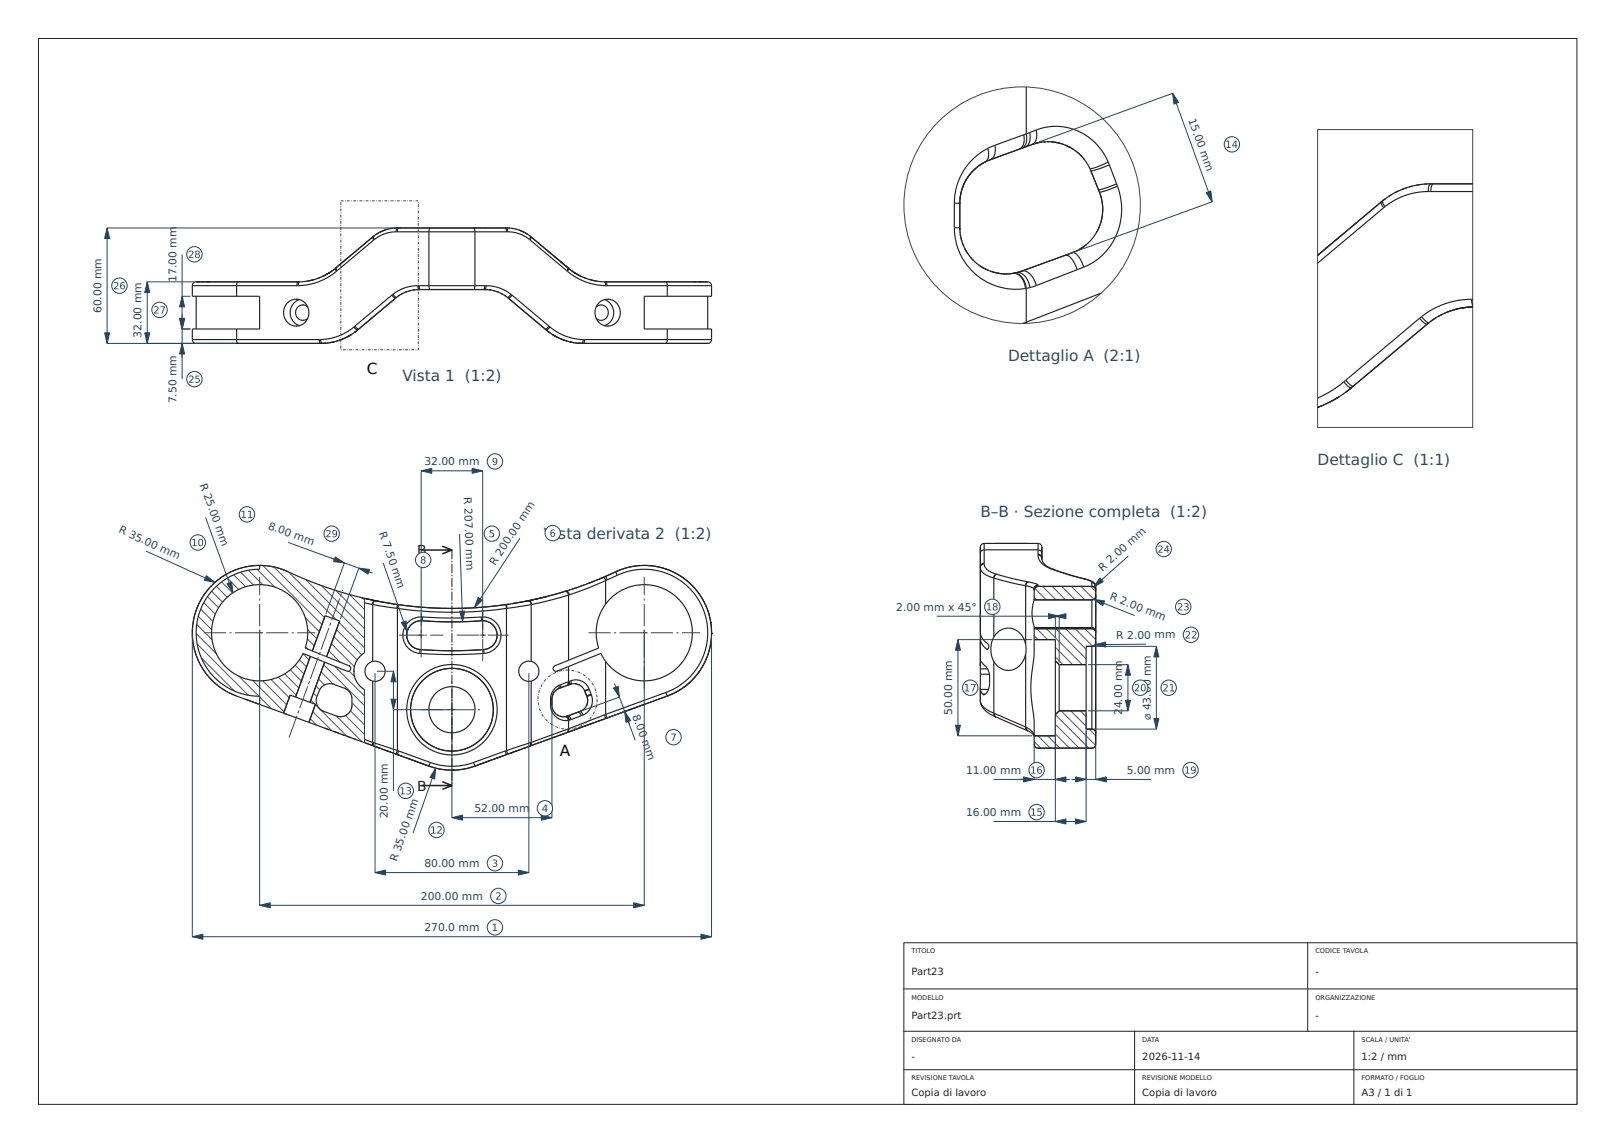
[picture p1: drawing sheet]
<svg xmlns="http://www.w3.org/2000/svg" width="420mm" height="297mm" viewBox="0 0 420 297" stroke-linecap="round" stroke-linejoin="round" font-family="sans-serif">
<defs><g id="words">
<g font-size="4" fill="#35495c">
<text x="262.1" y="93.8">Dettaglio A (2:1)</text>
<text x="104.6" y="99">Vista 1 (1:2)</text>
<text x="342.6" y="120.8">Dettaglio C (1:1)</text>
<text x="254.9" y="134.3">B–B · Sezione completa (1:2)</text>
<text x="141.4" y="140">Vista derivata 2 (1:2)</text>
</g>
<g font-size="4">
<text x="95.4" y="97.3">C</text>
<text x="145.5" y="196.6">A</text>
</g>
<g font-size="3.6" fill="#222">
<text x="108.5" y="144.3">B</text>
<text x="108.5" y="205.5">B</text>
</g>
<g font-size="2.8" fill="#27445e">
<text x="308.9" y="31.1" transform="rotate(70 308.9 31.1)">15.00 mm</text>
<text x="45.9" y="73.3" transform="rotate(-90 45.9 73.3)">17.00 mm</text>
<text x="26.4" y="81.4" transform="rotate(-90 26.4 81.4)">60.00 mm</text>
<text x="36.8" y="87.7" transform="rotate(-90 36.8 87.7)">32.00 mm</text>
<text x="45.9" y="104.8" transform="rotate(-90 45.9 104.8)">7.50 mm</text>
<text x="51.9" y="125.9" transform="rotate(70 51.9 125.9)">R 25.00 mm</text>
<text x="110.3" y="120.9">32.00 mm</text>
<text x="120.6" y="129.2" transform="rotate(88 120.6 129.2)">R 207.00 mm</text>
<text x="69.5" y="137.4" transform="rotate(20 69.5 137.4)">8.00 mm</text>
<text x="30.7" y="138.3" transform="rotate(24 30.7 138.3)">R 35.00 mm</text>
<text x="98.5" y="138.6" transform="rotate(71 98.5 138.6)">R 7.50 mm</text>
<text x="128.7" y="147" transform="rotate(-57 128.7 147)">R 200.00 mm</text>
<text x="286.6" y="148.5" transform="rotate(-42 286.6 148.5)">R 2.00 mm</text>
<text x="288.4" y="155.8" transform="rotate(22 288.4 155.8)">R 2.00 mm</text>
<text x="233" y="158.7">2.00 mm x 45°</text>
<text x="290.2" y="166" transform="rotate(-1 290.2 166)">R 2.00 mm</text>
<text x="247.6" y="185.9" transform="rotate(-90 247.6 185.9)">50.00 mm</text>
<text x="291.8" y="185.9" transform="rotate(-90 291.8 185.9)">2</text>
<text x="291.8" y="184.1" transform="rotate(-90 291.8 184.1)">4.00 mm</text>
<text x="164.4" y="186" transform="rotate(70 164.4 186)">8.00 mm</text>
<text x="299.2" y="187.2" transform="rotate(-90 299.2 187.2)">⌀ 43.00 mm</text>
<text x="251.2" y="201.1">11.00 mm</text>
<text x="293" y="201.1">5.00 mm</text>
<text x="100.8" y="212.7" transform="rotate(-90 100.8 212.7)">20.00 mm</text>
<text x="123.3" y="211">52.00 mm</text>
<text x="251.2" y="212">16.00 mm</text>
<text x="103.2" y="224.1" transform="rotate(-71 103.2 224.1)">R 35.00 mm</text>
<text x="110.3" y="225.3">80.00 mm</text>
<text x="109.4" y="233.8">200.00 mm</text>
<text x="110.3" y="242">270.0 mm</text>
</g>
<g font-size="2.6" fill="#222">
<text x="237" y="253.4">Part23</text>
<text x="342" y="253.4">-</text>
<text x="237" y="264.9">Part23.prt</text>
<text x="342" y="264.9">-</text>
<text x="237" y="275.4">-</text>
<text x="297" y="275.4">2026-11-14</text>
<text x="354" y="275.4">1:2 / mm</text>
<text x="237" y="284.9">Copia di lavoro</text>
<text x="297" y="284.9">Copia di lavoro</text>
<text x="354" y="284.9">A3 / 1 di 1</text>
</g>
<g font-size="1.7" fill="#222">
<text x="237" y="247.8">TITOLO</text>
<text x="342" y="247.8">CODICE TAVOLA</text>
<text x="237" y="259.8">MODELLO</text>
<text x="342" y="259.8">ORGANIZZAZIONE</text>
<text x="237" y="270.8">DISEGNATO DA</text>
<text x="297" y="270.8">DATA</text>
<text x="354" y="270.8">SCALA / UNITA'</text>
<text x="237" y="280.8">REVISIONE TAVOLA</text>
<text x="297" y="280.8">REVISIONE MODELLO</text>
<text x="354" y="280.8">FORMATO / FOGLIO</text>
</g>
</g></defs>
<path d="M10 10h400v277h-400z" fill="none" stroke="#222" stroke-width=".26"/>
<path d="M235 245h175v42h-175z" fill="#fff" stroke="#222" stroke-width=".26"/>
<path d="M235 257h175M340 245v23M235 268h175M235 278h175M295 268v19M352 268v19" fill="none" stroke="#222" stroke-width=".26"/>
<g fill="none" stroke="#555" stroke-width=".26">
<path d="M52.2 158.3l3.2 3.2M53 156.6l3 3M53.9 155.1l2.9 2.9M55 153.7l2.9 2.8M56.3 152.4l2.8 2.8M57.6 151.2l2.9 2.9M59.1 150.2l3 3M60.8 149.4l3.1 3.1M62.6 148.7l3.3 3.3M64.6 148.2l3.7 3.8M66.9 148l4.6 4.6M68.3 147l15.4 15.3"/>
<path d="M71.2 147.3l13.2 13.2M75 148.6l12.4 12.5M79.5 150.6l15.3 15.3M83.5 152.2l11.3 11.2M87.3 153.4l7.5 7.5M90.9 154.5l3.9 3.9M94.2 155.4l.6 .5M268.9 155.2l.7 .7M269 152.9l3.1 3M271.1 152.4l3.5 3.5M273.6 152.4l3.5 3.5M276.1 152.4l3.5 3.5"/>
<path d="M278.6 152.4l3.5 3.5M281.1 152.4l3.3 3.3M283.6 152.4l1.3 1.3M51 164.6l5.3 5.3M51.2 162.3l4 4M51.3 167.4l13.2 13.3M51.6 160.2l3.4 3.5M52.4 171l8.6 8.6M62.1 175.7l5.2 5.2M65.7 176.8l8.2 8.2M68.3 176.9l6.2 6.2M70.5 176.6l4.7 4.7"/>
<path d="M72.3 176l4.7 4.7M74 175.1l3.7 3.7M75.4 174.1l3 2.9M76.7 172.9l2.3 2.3M77.8 171.5l1.9 1.8M78.8 169.9l1.6 1.6M79.3 160.5l3.7 3.7M79.5 168.1l.6 .6M79.9 166l1.8 1.8M80 163.6l2.4 2.4M82.2 178.3l.9 1M82.8 176.4l1.6 1.6"/>
<path d="M83.5 174.6l3.2 3.2M84.2 172.8l10.6 10.6M85.5 169.1l3 3M86.2 167.3l5.9 6M86.8 165.4l6.1 6.1M87 173.1l7.8 7.8M87.5 163.6l6.5 6.6M88.2 161.8l6.6 6.6M90.8 174.4l1.4 1.4M268.9 165.2l1 1M269.6 163.4l2.8 2.8M272.1 163.4l9.3 9.3"/>
<path d="M274.4 168.2l4.5 4.5M274.4 170.7l2 2M274.6 163.4l7.8 7.8M277.1 163.4l5.3 5.3M279.6 163.4l4.5 4.5M282.1 163.4l2.8 2.8M67.5 181.1l3.1 3.1M80.7 186.8l1.6 1.7M80.8 181.9l1 1.1M81.3 184.9l5 5M81.5 180.1l.9 .9M82 183.1l8.2 8.2"/>
<path d="M87.4 186.1l6.7 6.7M89.8 186l5 4.9M91.1 184.7l3.7 3.7M91.5 182.6l3.3 3.3M268.9 192.7l1.7 1.7M269.9 191.2l3.2 3.2M272.4 191.2l3.2 3.2M274.4 185.7l8.7 8.7M274.4 188.2l6.2 6.2M274.4 190.7l3.7 3.7M275.9 184.7l9 9M278.4 184.7l4 4"/>
<path d="M280.9 184.7l1.5 1.5M283.1 189.5l1.8 1.7"/>
</g>
<g fill="none" stroke="#444" stroke-width=".26">
<path d="M342.6 33.7h40.3v77.4h-40.3zM66.7 164.4h1.6M67.5 163.6v1.6M108.7 165.1h1.6M109.5 164.3v1.6M124.7 165.1h1.6M125.5 164.3v1.6M166.7 164.4h1.6M167.5 163.6v1.6M116.7 184.4h1.6M117.5 183.6v1.6"/>
<circle cx="265.8" cy="53.3" r="30.7"/>
</g>
<g fill="none" stroke="#222" stroke-width=".3">
<path d="M256.8 38.6a16 16 0 0 0-8.7 14.2M256.8 38.6l.2 1.2v1l-.4 .8-.5 .5M258.6 37.8l-1.8 .8M258.6 37.8l.2 1.1-.2 1.2-.4 .9-.8 .5M265 38.8l-7.6 2.7M265.6 38.5l-.6 .3M266.2 35l.1 1.3-.2 1.2-.5 .8-.6 .5M266.6 38.2l-1 .3M266.8 34.8l.1 1.3-.1 1.1-.5 .9-.7 .4M266.8 22.6v12.2M266.8 34.8l-8.2 3M267.7 34.4l.1 1.2-.1 1.2-.4 .9-.7 .5"/>
<path d="M268.4 37.5a12 12 0 0 1 15 6.3M268.4 37.5l-1.8 .7M268.4 37.5l-11 4M269.1 37.3l-.7 .2M269.4 33.8a14.7 14.7 0 0 1 18.7 8.3M269.4 33.8l.2 1.3-.2 1.2-.4 .8-.6 .4M269.4 33.8l-2.6 1M270 37.1l-.7 .1M270.4 37l-2 .5M271 36.9l-.7 .1M271.9 36.8l-.6 .1M272.2 36.8h.7"/>
<path d="M273.2 36.9h.7M273.4 36.9l2.5 .4M274.1 36.9l.7 .2M275 37.1l.7 .2M276 37.4l.6 .2M276.9 37.7l.6 .2M277.1 37.8l1.7 .8M277.8 38.1l.6 .3M278.6 38.5l.6 .4M279.4 39.1l.6 .4M280.2 39.7l.5 .4M99.5 60h.1"/>
<path d="M99.6 60h-.1M99.6 60h-.2M99.6 60h.1M99.6 59.9h.1M99.7 59.9h-.1M99.7 59.9l-.1 .1M99.7 59.9h.1M99.8 59.9h.1M100 59.8l-.1 .1M100 59.8l-.2 .1M100 59.8l-.5 .2M100 59.8h.1"/>
<path d="M100.1 59.8h-.1M100.1 59.8h.1M100.2 59.7h.1M100.5 59.6h.1M100.6 59.6h.1M101 59.5l-.5 .2M101.1 59.5h.1M101.4 59.4h.1M101.5 59.4h.1M101.9 59.3h.1M102 59.3l-.6 .1M102.3 59.3h.1"/>
<path d="M102.8 59.3h.1M102.8 59.3h-.1M102.9 59.3h-.5M103.2 59.2h.1M103.3 59.2a10 10 0 0 0-6.2 2.2M103.3 59.2l-.2 .4-.1 .6M103.3 59.2h-.1M103.3 59.2h.4M103.3 59.2h28.4M103.7 59.2l-.3 .3-.1 .7M103.7 59.2h8.2M111.9 59.2l-.3 .4-.1 .6v14.1l.4 .9"/>
<path d="M111.9 59.2h11.2M123.1 59.2l.3 .3 .1 .7v14.1l-.4 .9M123.1 59.2h8.2M131.3 59.2l.3 .3 .1 .7M131.3 59.2h.4M131.7 59.2a10 10 0 0 1 6.2 2.2M131.7 59.2l.2 .3 .1 .7M131.7 59.2h.1M131.8 59.2h.1M132.1 59.3h.5M132.2 59.3h.1M132.7 59.3h.1"/>
<path d="M133.1 59.3l.5 .1M133.1 59.3h.1M133.5 59.4h.1M133.9 59.5h.1M134 59.5l.5 .2M134.4 59.6h.1M134.5 59.6h.1M134.8 59.7h.1M134.9 59.8h.1M135 59.8h.1M135 59.8l.5 .2M135 59.8l.2 .1"/>
<path d="M135.1 59.8l.1 .1M135.2 59.9h.1M135.3 59.9h.1M135.3 59.9l.1 .1M135.4 59.9h.1M135.4 60h.2M135.4 60h.1M248.1 59.2a16 16 0 0 0 18.5 15.8M248.1 52.8v6.4M248.1 59.2h1.5M248.1 52.8h1.5M249.6 52.8h.1"/>
<path d="M249.6 59.2a12 12 0 0 0 13.8 11.8M249.6 52.8v6.4M249.6 59.2v.6M249.7 51l-.1 .8M249.9 50.1l-.2 .6M250.1 49.2l-.2 .6M250.4 48.3l-.2 .6M250.8 47.4l-.3 .6M251.3 46.6l-.3 .6M251.8 45.9l-.4 .5M252.3 45.1l-.4 .6M252.9 44.5l-.4 .4"/>
<path d="M253.5 43.9l-.4 .4M254.2 43.3l-.4 .4M254.9 42.8l-.4 .3M255.7 42.3l-.5 .3M256.1 42.1a12 12 0 0 0-6.5 10.7M256.5 41.9l-.5 .3M257.4 41.5l-1.3 .6M257.4 41.5l-.7 .3M280.8 40.1l.4 .5M280.9 40.3l.5 .5M281.6 41l.4 .6M282.4 42.1h.1"/>
<path d="M283.3 43.8h.1M283.4 43.8l.2 .5M283.6 44.3l2 5M283.6 44.3l2.2 5.6M285.6 49.3l.2 .6M285.8 49.9a12 12 0 0 1-7 15.8M285.8 49.9a12 12 0 0 1-.8 10.6M288.1 42.1l-3.2 1.4-1.5 .3M288.1 42.1l.3 .7M288.4 42.8l-3.2 1.3-1.6 .2M288.4 42.8l2.1 5.6M290.3 47.8l-3.1 1.2-1.6 .3"/>
<path d="M290.5 48.4a16.4 16.4 0 0 1-8.7 21M290.5 48.4l-3.2 1.2-1.5 .3M352.6 57.9l-1.5 1.3M359.1 52.5l-.2 .2M359.2 52.5v.5l.6 1M359.2 52.5h.1M359.5 52.2v.5l.6 1M359.5 52.2l-.3 .3M359.6 52.1h.1M359.7 52l-.1 .1M359.8 54l-17.2 14.4M359.8 51.9h.1"/>
<path d="M360.1 53.7l-.3 .3M360.1 51.7h.1M360.2 51.7h.1M360.2 51.6l-.7 .6M360.5 51.4h.1M360.7 51.3h.1M360.8 51.2h.1M361.2 51h.1M361.2 50.9h.1M361.3 50.9h.1M361.5 50.8h.1M361.8 50.6h.1"/>
<path d="M361.8 50.6l-.8 .5M361.9 50.5h.1M362.1 50.4h-.1M362.3 50.3h.1M362.5 50.2l-.2 .1M362.6 50.1h.1M362.9 50h-.1M362.9 50h.1M363 49.9h.1M363.1 49.9h.1M363.1 49.8v.1M363.3 49.8h.1"/>
<path d="M363.3 49.7h.1M363.4 49.7h-.1M363.4 49.7h.1M363.5 49.7h.1M363.6 49.6l-.9 .5M363.6 49.6h.1M363.8 49.5h.1M364.1 49.4h-.1M364.2 49.4h.1M364.3 49.3l-.1 .1M364.5 49.2v.1M364.6 49.2h.1"/>
<path d="M364.7 49.2h.1M364.7 49.2h-.1M364.8 49.1h.1M364.9 49.1h-.1M365 49h.1M365.1 49h.1M365.2 49h.1M365.3 48.9h.1M365.4 48.9h.1M365.4 48.9l-.2 .1M365.4 48.9l-.9 .4M365.5 48.9h-.1"/>
<path d="M365.5 48.9h.1M365.6 48.8l-.1 .1M365.6 48.8h.1M365.8 48.8h.1M366.4 48.6h.1M366.6 48.5h.1M367.1 48.4h.1M367.3 48.3l-.9 .3M367.5 48.3h.1M367.9 48.2h.1M368.2 48.2h.1M368.3 48.1h.1"/>
<path d="M369.2 48h.1M369.3 48l-1.1 .1M370 47.9h.1M370.4 47.8h.1M370.9 47.8h.1M370.9 47.8h-.1M371.2 47.8l-1 .1M371.3 47.8h.1M371.3 49.8a18 18 0 0 0-11.2 3.9M371.3 49.8h11.6M371.7 47.8h-.1M371.7 47.8h.1"/>
<path d="M372 47.8a20 20 0 0 0-12.5 4.4M372 47.8l-.5 .5-.2 1.5M372 47.8h10.9h-10.2M372 47.8h-.3M372 47.8h.7M372.7 47.8l-.5 .5-.2 1.5M50 74.2v2.8h17.5v8.5h-17.5v2.7M50 74.2h27.2M51 77v8.5M51 73.2h26.5M51 73.2h10.9M51 73.2h.6"/>
<path d="M51 73.2l-.7 .3-.3 .7M51.7 73.2h.2M52.2 73.2h.2M52.7 73.2h.4M53.6 73.2h1.2M61.9 73.2l-.4 .8v3M61.9 73.2h15.6M74.8 78.7l1.1-.8 1.3-.1 1.3 .3 1.1 .9 .6 1.3 .1 1.4-.5 1.4-.9 1-1.1 .5-1.2 .1-1.2-.4-.9-.8-.6-1.2-.2-1.3 .4-1.3zM77 77.7h.1M77.1 73.2h.4M77.5 73.2l-.2 .4-.1 .6M77.5 74.2h-.3"/>
<path d="M77.9 73.2l-.3 .4-.1 .6M77.9 73.2h-.4M77.9 77.9l-.9 .4-.9 .8-.5 .9-.2 1.2 .2 1 .5 1.1 .8 .8 1 .5M77.9 73.2h-.1M78.7 79.2h.1M80 79.8l-1-.5-1.1 .1-.8 .8-.2 1 .3 1.2 .8 .7 1 .1 1-.5M81 72.8h.1M81.3 72.8l-.8 .1M81.6 72.7h.1M81.7 72.6l-2.1 .5M82.2 72.5h.1M82.8 72.3h.1"/>
<path d="M83.4 72l-.8 .4M84 71.8h.1M85.2 71.2h-.2M85.2 71.2h.1M85.2 71.1l-1.3 .7M85.2 71.1l-.2 .2M85.6 70.9h-.1M85.6 70.9l-1.8 1M85.8 70.8l-.4 .2M86.2 70.5l-.7 .5M86.4 70.3l-.4 .3M86.7 70.1h.1"/>
<path d="M86.7 70.1l-.1 .1M86.8 70l-.2 .2M87.2 69.7a15 15 0 0 1-9.3 3.5M87.2 69.7l.3 .8M87.2 69.7h.1M87.2 69.7v.1M87.4 69.6l.3 .8M87.4 69.6l-.2 .1M87.4 69.6h-.1M87.5 70.5a16 16 0 0 1-10 3.7M88.4 68.7l-.2 .2M88.4 68.7l-.4 .4"/>
<path d="M89.6 67.7l-.5 .4M90 67.3l-.3 .3M90.3 67.1l-.4 .4M91 66.6h-.1M91.5 66.1h.1M91.6 66h.1M96.9 61.6l-.1 .1M96.9 61.6l.3 .8M96.9 61.6l-9.5 8M96.9 61.6l-9.7 8.1M96.9 61.6h.1M97.1 61.4l.3 .8"/>
<path d="M97.1 61.4l-.2 .2M97.1 61.4h.1M97.2 62.4l-9.7 8.1M97.2 61.3l-.1 .1M97.2 61.3h.1M97.4 62.2l-.2 .2M97.4 61.2h.1M97.4 61.2l-.3 .2M97.6 61.1h.1M97.7 61h.1M97.9 60.8v.1M97.9 60.8h.1"/>
<path d="M98 60.8h.1M98 60.8h-.1M98.1 60.7h.1M98.2 60.7h.1M98.2 60.6l-.4 .3M98.3 60.6l-.1 .1M98.3 60.6h.1M98.4 60.5h.1M98.5 60.5l-.2 .1M98.5 60.5h.1M98.6 60.4v.1M98.6 60.4h.1"/>
<path d="M98.7 60.4l-.2 .1M98.7 60.4h.1M98.8 60.3h.1M98.9 60.3h.1M99 60.3h-.1M99 60.2h.1M99.1 60.2l-.2 .1M99.1 60.2h.1M99.1 60.2l-.4 .2M99.2 60.1l-.1 .1M99.2 60.1h.1M99.3 60.1h.1"/>
<path d="M99.4 60h.1M99.4 60l-.2 .1M101.9 76.7l1 .8M101.9 76.7l-9.9 8.3M102.1 76.5l1 .8M102.1 76.5l-.2 .2M102.9 77.5l-9.6 8M102.9 77.5l-9.9 8.2M103 60.2a9 9 0 0 0-5.6 2M103 60.2h29M103.1 77.3l-.2 .2M103.9 76.7l-.4 .3"/>
<path d="M104.8 76.2l-.4 .2M105.1 76.1h.1M105.5 75.9h.1M105.9 75.7l-.6 .3M106.3 75.6l-.1 .1M106.7 75.5h-.1M106.9 75.5l-.6 .1M107.9 75.3l-.5 .1h.1M108 75.3h-.3M108.6 74.2a10.5 10.5 0 0 0-6.5 2.3M108.6 74.2l.1 .7 .3 .3M108.6 74.2h17.8"/>
<path d="M109 75.2a9.5 9.5 0 0 0-5.9 2.1M109 74.2l.1 .7 .2 .3M109 75.2h.3M109 75.2l-.8 .1M109 75.2h17M109 75.2l-.5 .1M109.3 75.2h2.6M111.9 75.2h11.2M123.1 75.2h2.6M125.7 75.2h.3M126 75.2a9.5 9.5 0 0 1 5.9 2.1M126 74.2l-.1 .7-.2 .3"/>
<path d="M126 75.2l.8 .1M126 75.2l.5 .1M126.4 74.2a10.5 10.5 0 0 1 6.5 2.3M126.4 74.2l-.1 .8-.3 .2M127.1 75.3h.2M127.1 75.3l.5 .1M127.5 75.4h.2M128.1 75.5l.6 .1M128.3 75.5h.1M128.7 75.6l.1 .1M129.1 75.7l.1 .1M129.2 75.8l.5 .2"/>
<path d="M129.5 75.9h.1M129.9 76.1h.1M130.2 76.2l.5 .2M131.1 76.7l.5 .3M131.9 77.3l.2 .2M132 60.2a9 9 0 0 1 5.6 2M132.1 77.5l9.6 8M132.9 76.5l-1 .8M132.9 76.5l.2 .2M133.1 76.7l-1 .8M133.1 76.7l9.9 8.3M135.5 60h.1"/>
<path d="M135.6 60h.1M135.6 60.1h.1M135.6 60.1h.2M135.7 60.1h.1M135.8 60.1h.1M135.8 60.2h.1M135.9 60.2l.4 .2M135.9 60.2h.1M136 60.2l.2 .1M136 60.2h.1M136.1 60.3h.1M136.2 60.3h.1"/>
<path d="M136.3 60.4h.1M136.3 60.4l.2 .1M136.4 60.4h.1M136.5 60.5h.1M136.6 60.5l.1 .1M136.7 60.6h.1M136.7 60.6l.1 .1M136.8 60.6l.4 .3M136.9 60.7h.1M137 60.7v.1M137 60.8h.1M137.1 60.8h.1"/>
<path d="M137.3 61h.1M137.4 61.1h.1M137.6 61.2l.3 .2M137.6 61.2h.1M137.6 62.2l.2 .2M137.8 61.3h.1M137.8 62.4l9.6 8M137.9 61.4h.1M137.9 61.4l-.3 .8M137.9 61.4l.2 .2M138.1 61.6l-.3 .8M138.1 61.6l9.6 8"/>
<path d="M138.1 61.6l9.7 8.1M138.1 61.6l.1 .1M142.2 65l1 .9M143.1 65.8h.1M143.2 65.9h.1M143.2 65.9l.2 .1M143.5 66.1l.1 .1M144.5 66.9l-.5-.3 1.1 .9M145.8 68h.1M145.8 68l.5 .5M146.7 68.8l.8 .7M147.4 70.4l.1 .1"/>
<path d="M147.5 70.5a16 16 0 0 0 10 3.7M147.7 69.6l-.3 .8M147.7 69.6l.1 .1M147.8 69.7h.1M147.8 69.7a15 15 0 0 0 9.3 3.5M147.8 69.7l-.3 .8M147.8 69.7l.1 .1M148.2 70l.2 .2M148.3 70.1l.1 .1M148.6 70.3l.4 .3M148.8 70.5l2.5 1.4M149.2 70.8l.4 .2"/>
<path d="M149.8 71.1l.2 .2-.2-.1M149.8 71.1l.6 .4M149.8 71.2h.1M149.9 71.2h.1M150.5 71.5l.5 .3M151.6 72v.1M151.6 72h.1M151.6 72.1l.8 .3M152.2 72.3h.1M152.8 72.5h.1M153.3 72.6l2.1 .5M153.4 72.7h.1"/>
<path d="M153.7 72.8l.8 .1M154 72.8h.1M155 79.8l1-.5 1.1 .1 .7 .7 .4 1.1-.4 1.2-.8 .7-1.1 .1-.9-.5M155.7 78.7l1.2-.8 1.3-.1 1.3 .3 1 .9 .7 1.3v1.4l-.4 1.4-.9 1-1.1 .5-1.3 .1-1.1-.4-1-.8-.5-1.2-.2-1.3 .3-1.3zM156.3 79.2h.1M157.1 73.2h.4M157.1 77.9l1 .5 .8 .7 .5 1 .2 1.1-.2 1.2-.5 1-.8 .7-1 .5M157.1 73.2l.3 .4 .1 .6M157.5 73.2l.2 .3 .1 .7M157.5 73.2h15.6M157.5 73.2h.4M157.5 74.2h.3"/>
<path d="M157.5 73.2h26.5M157.8 74.2h27.2M158 77.7h.1M173.1 73.2l.4 .8v3M173.1 73.2h10.9M180.3 73.2h.7M181.7 73.2h.7M182.7 73.2h.4M183.3 73.2h.5M183.8 73.2h.2M184 73.2l.7 .3 .3 .7M184 77v8.5"/>
<path d="M185 74.2v2.8h-17.5v8.5h17.5v2.7M249.6 60.1v.4M249.7 60.9l.1 .6M249.7 60.9v.3M249.8 61.7l.1 .3M249.9 62l.2 .7M250 62.4l.1 .3M250.2 63.1l.1 .3M250.3 63.2l.2 .6M250.5 63.8l.1 .3M250.8 64.5l.1 .2M250.9 64.7l.7 1.2"/>
<path d="M251.1 65.1l.2 .3M251.5 65.7l.1 .2M251.9 66.3l.2 .3M252.3 66.8l.7 .8M252.4 66.9l.1 .2M252.9 67.5l.1 .1M253.4 67.9l.1 .2M253.9 68.4l.1 .1M254.4 68.8l.2 .1M254.8 69.1l2.1 1.1M254.9 69.1l1 .7M256.2 69.9l.2 .1"/>
<path d="M256.8 70.2l.2 .1M257.5 70.5h.2M257.8 70.6a12 12 0 0 0 5.6 .4M258.2 70.7l.2 .1M258.8 70.9h.2M259.5 71h.2M260.2 71.1h.2M260.9 71.2h.3M261.9 71.2h-.3M262.6 71.1l-.3 .1M263.3 71l-.2 .1M263.4 71l1.1 .2 1 .8 .8 1.4 .3 1.6"/>
<path d="M263.6 71l1 .2 1 .8 .8 1.2 .4 1.8M263.6 71h-.2M264.1 70.9l-.4 .1M264.3 70.9l1.1 .1 1.1 .8 .8 1.3 .5 1.6M264.3 70.9l-.7 .1M265.7 70.5l-1.4 .4M265.7 70.5h1l1.2 .8 .9 1.2 .6 1.7M265.7 70.5l-1.3 .3 .4-.1M265.7 70.5l-.6 .1M266.8 75v8.7M266.8 75h-.2M267.8 74.7l-1 .3"/>
<path d="M269.4 74.2l-1.6 .5M277 66.3l.8 .2 .8 .7 .8 1.3 .6 1.6M277 66.3l-11.3 4.2M278.8 65.7l.7 .1 .8 .7 .9 1.4 .6 1.5M278.8 65.7l-1.8 .6M278.8 65.7l-13.1 4.8M279.6 65.3l-.8 .4M279.7 65.3l-.9 .4M280.4 64.9l-.7 .4M281.2 64.5l-.5 .3M281.8 69.4l-12.4 4.8M282 63.9l-.6 .4"/>
<path d="M282.4 63.6l-1.7 1.2M286.3 76.2l-19.5 7.5M342.6 66.4l16.6-13.9zM343.2 65.8l-.3 .3M343.8 65.3l-.2 .2M344.2 65l-.2 .2M344.8 64.5l-.3 .2M345.1 64.2l-.1 .2M345.3 64.1l-.6 .5M345.8 63.6l-.4 .4M346.2 63.3l-.1 .1M347.4 62.3l-.2 .2"/>
<path d="M347.7 62.1l-.2 .2M347.9 61.9l-.2 .1M348.3 61.6l-.3 .2M348.4 61.5h.1M348.6 61.3h.1M348.7 61.2h.1M348.9 61.1h-.1M349 61h-.1M349.1 60.9h-.1M381.1 79.9l-1 .1M381.4 79.9h-.6M381.9 79.8l-1.2 .1"/>
<path d="M382.3 79.8l-.7 .1M382.6 77.8a21 21 0 0 0-13 4.5M382.6 77.8l.3 1.6M382.6 77.8h.3M382.6 79.8h.1M382.9 79.8a19 19 0 0 0-11.4 4M382.9 79.8h-1.3M382.9 79.8h-.4M382.9 79.8h-.5M50 88.2l.3 .8 .7 .2M50 88.2h33M51 89.2h32.4"/>
<path d="M51 89.2h.2M51 89.2h10.9M61.5 85.5v3l.4 .7M61.9 89.2h21.5M77 84.7h.1M78.7 83.2h.1M83 88.2l.1 .7 .3 .3M83.4 88.2l.1 .8 .2 .2M83.4 88.2h-.4M83.4 89.2h.1M83.7 89.2h-.3M83.8 89.2h.1"/>
<path d="M83.9 89.2h-.1M83.9 89.2h.1M84 89.2h.1M84.1 89.2h-.1M84.2 89.2h.1M84.3 89.2h-.6M84.3 89.2h.1M84.3 89.2h-.1M84.4 89.2h.1M84.6 89.2h-.2M84.6 89.2h.1M84.8 89.2h-1.1"/>
<path d="M85 89.2h-.4M85.1 89.1l-.1 .1M85.3 89.1h.1M85.4 89.1h-.3M85.4 89.1h.1M85.5 89.1h.1M85.8 89l-.2 .1M85.9 89h.1M86 89l-.2 .1M86 89h.1M86.2 89h-.2M86.2 89h.1"/>
<path d="M86.6 88.9h.1M86.6 88.9l-.4 .1M86.7 88.9h.1M86.7 88.9h-.2M86.8 88.8l-.1 .1M86.8 88.8h.1M86.9 88.8h.1M87 88.8l-1.1 .2h.1M87.2 88.7v.1M87.2 88.7l-.1 .1M87.5 88.7h.1M87.7 88.6h.1"/>
<path d="M87.8 88.6h.1M88.1 88.5l-.6 .2M88.1 88.5h.1M88.2 88.4v.1M88.4 88.4h.1M88.5 88.3h.1M88.7 88.3l-.6 .2M88.9 88.2h.1M89 88.2h.1M89 88.1v.1M89 88.1h.1M89.2 88.1l-1.1 .4"/>
<path d="M89.3 88l-.6 .3M89.4 88h.1M89.5 87.9h.1M89.6 87.9h.1M89.7 87.8h.1M89.8 87.8l-.5 .2M89.9 87.8h.1M90 87.7h-.1M90 87.7h.1M90.2 87.6h-.1M90.2 87.6h.1M90.3 87.5l-.1 .1"/>
<path d="M90.3 87.5h.1M90.4 87.5l-.1 .1M90.4 87.5l-.5 .3M90.5 87.5h-.1M90.5 87.5h.1M90.6 87.4h.1M90.6 87.4l-.2 .1M90.6 87.4h-.1M90.7 87.3l-.1 .1M90.8 87.3h-.1M90.8 87.3h.1M90.9 87.2l-.1 .1"/>
<path d="M90.9 87.2h.1M91 87.2l-.4 .2M91 87.2h.1M91 87.1v.1M91 87.1h.1M91.1 87.1h.1M91.1 87.1h-.1M91.2 87.1h-.1M91.2 87.1h.1M91.2 87v.1M91.2 87l-1 .6M91.3 87h.1"/>
<path d="M91.4 86.9h-.1M91.4 86.9h.1M91.5 86.9h.1M91.5 86.8l-.4 .3M91.5 86.8h.1M91.9 86.6h.1M92 86.5h.1M92 85a14 14 0 0 1-8.6 3.2M92 85l1 .7M92.1 86.5h-.1M92.1 86.5h.1M92.1 86.4v.1"/>
<path d="M92.1 86.4h.1M92.2 86.4h-.1M92.2 86.4h.1M92.3 86.3l-.1 .1M92.3 86.3h.1M92.3 84.8l1 .7M92.4 86.2h.1M92.5 86.1l-.2 .2M92.5 86.1h.1M92.6 86.1h.1M92.6 86h.1M92.7 86h.1"/>
<path d="M92.9 85.9h-.1M92.9 85.8h.1M92.9 85.8l.1-.1zM93 85.8l-.8 .6M93 85.7a15 15 0 0 1-9.3 3.5M93 85.7l-.4 .3M93.3 85.5l-.3 .2M141.7 85.5l.3 .2M142 85.7a15 15 0 0 0 9.3 3.5M142 85.7l.1 .2M142 85.7l.4 .3-.2-.1M142 85.8l.8 .6"/>
<path d="M142.1 85.8h.1M142.4 86.1h.1M142.5 86.1h.1M142.6 86.2l.1 .1M142.6 86.2h.1M142.7 86.3h.1M142.7 84.8l-1 .7M142.7 86.3l.1 .1M142.8 86.4h.1M142.9 86.4v.1M142.9 86.4h.1M142.9 86.5h.1"/>
<path d="M143 86.5h.1M143 85a14 14 0 0 0 8.6 3.2M143 85l-1 .7M143.1 86.6h.1M143.5 86.8l.4 .3M143.5 86.9h.1M143.6 86.9h.1M143.7 87h.1M143.7 87l1.1 .6M143.8 87h.1M143.8 87.1h.1M143.9 87.1h.1"/>
<path d="M144 87.1h.1M144 87.2h.1M144 87.2l.4 .2M144.1 87.2h.1M144.2 87.3h.1M144.3 87.3h.1M144.3 87.3l.1 .1M144.4 87.4h.1M144.4 87.4l.3 .1M144.4 87.4l.2 .1M144.5 87.5h.1M144.6 87.5l.5 .3"/>
<path d="M144.7 87.5v.1M144.7 87.5h.1M144.7 87.5l.1 .1M144.8 87.6h.1M144.9 87.6h.1M145 87.7h.1M145.1 87.7h.1M145.1 87.8h.1M145.2 87.8l1.7 .7M145.3 87.8h.1M145.4 87.9h.1M145.5 87.9h.1"/>
<path d="M145.6 88h.1M145.8 88.1l1.1 .4M146 88.1h.1M146 88.1v.1M146.1 88.2h.1M146.5 88.3h.1M146.6 88.4h.1M146.8 88.4v.1M146.9 88.5l.6 .2M147.2 88.6h.1M147.3 88.6h.1M147.5 88.7h.1"/>
<path d="M147.8 88.7l.1 .1M147.8 88.7v.1M148 88.8l1.1 .2M148.2 88.8h.1M148.2 88.8l.1 .1M148.3 88.9h.2M148.3 88.9h.1M148.4 88.9l.3 .1M148.4 88.9h.1M148.5 88.9h.1M148.8 89h.1M148.8 89h.2"/>
<path d="M149 89l.4 .1M149 89h.1M149 89l.3 .1M149.1 89h.1M149.5 89.1h.5M149.5 89.1h.1M149.7 89.1h.1M149.9 89.1h.1M149.9 89.1l.7 .1M150.3 89.2h1M150.4 89.2h.1M150.6 89.2h.1"/>
<path d="M150.7 89.2h.1M150.8 89.2h.1M150.8 89.2h.5M150.9 89.2h.1M151 89.2h.1M151.1 89.2h.1M151.2 89.2h.1M151.3 89.2h.3M151.6 89.2h.1M151.6 88.2l-.1 .7-.2 .3M151.6 89.2h21.5M151.6 89.2h32.4"/>
<path d="M151.6 88.2h.4M152 88.2l-.1 .8-.3 .2M152 88.2h33M156.3 83.2h.1M158 84.7h.1M173.1 89.2h10.9M173.5 85.5v3l-.4 .7M183.8 89.2h.2M185 88.2l-.3 .8-.7 .2M266.2 84v.1M266.8 83.7l.1 .3M266.8 83.7l-.9 .4"/>
<path d="M349.4 99.2l-2.8 2.1-4 2.1M349.4 99.2l1.2 1.3 .8 .3M349.9 98.8l1.2 1.2 .8 .3M358.7 94.6l-.1 .1M361.2 92.5l-.1 .1M369.1 82.7l1.2 1.2 .8 .3M369.1 82.7l-19.7 16.5M369.6 82.3l1.2 1.2 .7 .3M369.6 82.3l-.5 .4M371.1 84.2l-19.2 16.1M371.1 84.2l-19.7 16.6M371.1 84.2h.1"/>
<path d="M371.5 83.8l-.4 .4M371.6 83.8l-.5 .4M372.9 82.9l-.4 .3M373.2 82.7l-1.4 .9M373.6 82.4l-.5 .3M374.3 82l-.5 .3M374.6 81.9l.4-.2-.9 .5M375.8 81.3l-.5 .2M376 81.2l-.1 .1M376.6 81l-.5 .2M376.9 80.9h-.1M377 80.9l-1 .3"/>
<path d="M377.3 80.7l-.3 .1M377.4 80.7l-.6 .2M377.8 80.6h-.1M377.9 80.5h.1M378.2 80.5l-.6 .1M378.5 80.4l-.4 .1M379 80.3l-.6 .1M379.1 80.2l-1.1 .3M379.1 80.2l-.5 .2M379.8 80.1l-.6 .1M379.9 80.1l-.5 .1M380.3 80h.4l-.7 .1"/>
<path d="M342.7 105.8l-.1 .1M342.8 105.8h.1M343.1 105.7h.1M343.3 105.6h.1M343.3 105.6l-.6 .2M343.4 105.6h.1M343.7 105.4l-1.1 .5M343.9 105.4l-.5 .2M344.1 105.3h.1M344.4 105.1h.1M344.6 105h.1M344.8 104.9h.1"/>
<path d="M345 104.8l-1 .5M345.1 104.8h.1M345.2 104.7v.1M345.3 104.7l-.2 .1M345.4 104.7h.1M345.6 104.6h.1M345.7 104.5h.1M345.8 104.5h.1M345.8 104.4v.1M345.9 104.4h-.1M346 104.4h-.1M346 104.4h.1"/>
<path d="M346.1 104.3h.1M346.2 104.2l-.5 .3M346.3 104.2h.1M346.4 104.1v.1M346.5 104.1h.1M346.6 104l-.4 .2M346.6 104h.1M346.8 103.9h.1M346.9 103.9h.1M346.9 103.8v.1M346.9 103.8l-.1 .1M347 103.8h.1"/>
<path d="M347.2 103.7h-.1M347.2 103.7h.1M347.3 103.6l-.2 .2M347.3 103.6h.1M347.3 103.6v.1M347.3 103.6l.5-.3-1.9 1.1M347.4 103.6h.1M347.5 103.5h.1M347.6 103.5h-.1M347.6 103.4v.1M347.6 103.4h.1M347.7 103.4h-.1"/>
<path d="M347.7 103.4h.1M347.9 103.3h.1M348 103.2h.1M348.1 103.2h.1M348.2 103.1h.1M348.3 103l-.4 .3M348.3 103h.1M348.4 103h.1M348.4 103h-.1M349.1 102.5h.1M349.4 102.3h.1M349.4 102.2v.1"/>
<path d="M349.5 102.2h-.1M349.5 102.2h.1M349.6 102.2h.1M349.6 102.1v.1M349.6 102.1h.1M349.7 102.1h.1M349.8 102h.1M349.9 101.9h.1M350 101.8h.1M350.1 101.8h.1M350.2 101.7h-.1M350.2 101.7h.1"/>
<path d="M350.4 101.6h.1M350.4 101.6l-.2 .1M350.5 101.4h.1M350.6 101.4h.1M350.8 101.2l-.1 .1M350.8 101.2l-.2 .1M350.9 101.1h.1M351.1 101h.1M351.1 101l-.1 .1M351.3 100.8l-1.6 1.3M351.4 100.8a29.9 29.9 0 0 1-8.8 5.1M351.4 100.8l-.4 .3"/>
<path d="M351.4 100.8l-.3 .2M351.4 100.8l-.2 .1M351.9 100.3l-.5 .5M50.6 160l-.2 .6M50.8 159.2l-.2 .7M51 158.5l-.2 .6M51.6 157.1l-.5 1.3M52 156.4l-.3 .6M52.3 155.7l-.3 .6M52.7 155.1l-.3 .6M53.1 154.5l-.3 .5M53.6 153.8l-.4 .6"/>
<path d="M54.6 152.7l-.9 1M55.1 152.1l-.5 .5M55.7 151.6l-.5 .4M56.2 151.1l-.5 .4M56.8 150.6l-.5 .4M57.4 150.1l-.5 .4M58.1 149.7l-.6 .4M58.7 155.6l1.5-1.3 1.7-1 2.1-.8 1.9-.5h2l2 .2 2 .5 1.8 .9 1.8 1.2 1.6 1.6 1.2 1.7 .9 2 .6 1.9 .2 2.2-.1 2.2-.5 2 11.4 4.6 .4 .5-.1 .6-.4 .3h-.5l-11.4-4.6-1.3 2.1-1.8 2-2.2 1.5-2.2 1-2.7 .5h-2.4l-2.4-.5-2.5-1.1-2.3-1.7-1.9-2.2-1.3-2.6-.7-2.8v-2.9l.6-2.8 1.3-2.6zM58.7 149.3l-.6 .4M59.4 149l-.6 .3M60.1 148.6l-.6 .3M60.8 148.3l-.6 .3"/>
<path d="M61.5 148l-.7 .3M62.2 147.8l-.6 .2M62.9 147.5l-.6 .2M64.4 147.2l-1.4 .3M65.2 147.1l-.7 .1M66 147l-.7 .1M66.7 147h-.7M67.4 146.9l-.6 .1M68.3 147l-.8-.1v1l-3.6 .4-3.4 1.2-2.4 1.4-2.2 1.8-2 2.3-1.6 3-.9 2.9-.4 3.3 .2 3.1 .8 2.7 1.3 2.8 1.7 2.5 2.7 2.4 3.1 1.8 3.1 1.1 3.6 .3v2.2M68.5 147h.1M68.7 147h.2M68.9 147h.3"/>
<path d="M69.4 147l.1 .1M69.5 147.1l.9 .1M70.4 147.2l.9 .2M71.4 147.4l.8 .2M72.3 147.6l.4 .1M72.8 147.8l.3 .1M73.2 147.9l.8 .3M74.1 148.2l.9 .4M75 148.6l-3.3-1.1-3.6-.5-3.5 .2-3.3 .9-3.3 1.6-2.7 2.2-2.2 2.6-1.8 3.2-1 3.3-.3 3.7 .4 3.6 1.1 3.3 1.7 3 2.3 2.6 2.9 2.2 3.1 1.5M75 148.6l4.6 2 5.3 2 4.8 1.6 5.1 1.3M77.5 149.8h.2M80.3 150.9l.1 .1"/>
<path d="M82.9 151.9l.2 .1M85.7 152.9l.1 .1M88.5 153.8h.1M91.3 154.6h.1M93.7 155.2l.7 .2M94.1 155.3l.2 .1M94.8 155.5l2.8 .6M94.8 155.5h.1M94.8 156.7l2 .4M95.7 155.7l-.6-.1 2.2 .5M96.3 155.8l.6 .2M96.8 157.1h.1"/>
<path d="M96.9 157.1l6.3 1M96.9 157.1v14.8M97.6 156.1h.1M97.6 156.1l-.5 .2-.3 .8M97.7 156.1h.1M97.7 156.1l5.6 1M97.7 156.1l-.5 .3-.3 .7M97.7 156.1l.9 .2M98.1 156.2l-.6-.1 2.1 .4M98.5 156.3h.1M98.6 156.3h.1M99.2 156.4l.9 .2"/>
<path d="M99.7 156.5h.1M99.8 156.5h.1M99.9 156.5l.1 .1M99.9 156.5l.2 .1M100.3 156.6l1.6 .3M100.9 156.7l2.4 .4M101 156.7l.1 .1M101.1 156.8h.1M102.2 156.9h.1M102.5 157h.1M102.6 157h.1M102.9 157l.1 .1"/>
<path d="M103.2 158.1h.1M103.2 157.1h.1M103.3 158.1l6.9 .8 7 .2 6.9-.2 7.6-.8M103.3 157.1l-.1 1M103.3 157.1h.2M103.3 158.1v36.9M103.3 157.1h.1M103.5 157.1l6.8 .8 6.9 .2 6.9-.2 7.4-.8M103.5 157.1a100 100 0 0 0 28 0M103.5 157.1l-.2 1M105.2 157.4h.1M106.9 157.6h.1"/>
<path d="M108.7 157.7h.1M110.3 157.9h.3M112.2 158h.1M113.8 158l.3 .1M115.6 158.1h.3M119.4 158.1h-.3M121.2 158l-.3 .1M122.8 158h.1M124.7 157.9h-.3M126.3 157.7h.1M128.1 157.6h-.1M129.8 157.4h.1"/>
<path d="M131.5 157.1l.2 1M131.6 157.1h-.1M131.7 157.1l.1 1M131.7 157.1h-.2M131.7 158.1v36.9M131.8 157.1h-.3M131.8 158.1h-.1M132.1 157l-.1 .1M132.4 157l-.7 .1M132.5 157h.1M132.9 156.9h-.1M134 156.7l-.1 .1"/>
<path d="M134.1 156.7l-.9 .2M134.7 156.6l-1.6 .3M135.1 156.5l-.2 .1M135.1 156.5l-.1 .1M135.3 156.5h-.1M135.8 156.4l-.9 .2M136.4 156.3h-.1M136.5 156.3h-.1M137.3 156.1l-5.6 1M137.3 156.1l.5 .3 .3 .7M137.3 156.1l-.9 .2M137.4 156.1h-.1"/>
<path d="M137.4 156.1l.5 .2 .3 .8M137.5 156.1l-.6 .1M137.5 156.1l-2.1 .4M138.1 157.1l-6.3 1M138.1 157.1v14.8M138.2 157.1h-.1M138.7 155.8l-.6 .2M139.9 155.6l-.6 .1M139.9 155.6l-2.2 .5M141.1 155.3l-.6 .1M142.1 155l-2 .5M142.3 155l-.6 .1"/>
<path d="M142.3 155h-.1M143.4 154.7h-.1M144.6 154.4h-.1M146.9 153.7l-9.5 2.4M146.9 153.7l.6 .2 .3 .8M147.1 153.6l.6 .2 .3 .8M147.1 153.6l-.2 .1M147.1 153.6h.1M147.1 153.6l-.3 .1M147.5 153.5l-.4 .1M147.7 153.4l-.3 .1M147.8 154.7l-9.6 2.4"/>
<path d="M147.8 154.7v16.9M148 154.6l-.2 .1M148.3 153.3l-.3 .1M148.6 153.2h-.1M148.8 153.1h.1M149.4 152.9h-.1M149.4 152.9l-.2 .1M149.7 152.8l-1 .3M150 152.7l-.3 .1M150.6 152.5h-.2M152 152l-1.1 .4M152.6 151.7l-.2 .1"/>
<path d="M154.4 151l-1.3 .6M154.7 150.9l-1.9 .8M155.8 150.5l-.9 .3M156.8 150.1l-.8 .3M157.1 150l-4.7 1.8-5.3 1.8M157.1 150l-1.4 .5M157.1 150l.4 .9M157.5 149.8l-.4 .2M157.5 157a12.5 12.5 0 0 0-1.8 11.4l-11.5 4.7-.4 .4 .1 .5 .4 .4h.5M157.5 157l1.3-1.5 1.4-1.2 1.7-1 1.8-.8 1.8-.4 2-.2 2 .2 1.9 .5 1.9 .8 1.7 1 1.3 1.2 1.3 1.5 1.1 1.7 .7 1.9 .4 1.7 .2 2-.2 2-.4 1.8-.7 1.8-1.1 1.8-1.3 1.5-1.5 1.3-1.5 .9-1.9 .8-1.9 .5-2 .1-2-.1-1.8-.4-1.8-.8-1.7-1-1.6-1.4-1.1-1.3M157.5 150.9l-4.4 1.8-5.1 1.9M157.5 150.9v6.1"/>
<path d="M157.5 149.8l.4 .9M157.7 149.7l-.7 .3M157.9 150.7l-.4 .2M158.9 149.2l-.4 .1M160.1 148.6l3.7-1.3 3.9-.4 4.2 .6 3.7 1.4 3.3 2.2 2.8 3.1 1.9 3.5 1.2 4M160.1 148.6a17.5 17.5 0 0 1 23.6 9.1 17.5 17.5 0 0 1-10.2 23.2M160.1 148.6l-2.6 1.2M160.1 148.6l.4 .9M160.5 148.4l-3 1.4M160.5 149.5l3.1-1.1 3.3-.4 3.3 .2 3.2 .9 3 1.5 2.6 2 2.2 2.6 1.5 2.9 1 3.2 .3 3.3-.4 3.3-1 3.2-1.6 2.9-2.2 2.5-2.7 2-3 1.4M160.5 149.5l-2.6 1.2M160.9 148.3h-.2"/>
<path d="M163.8 147.3h.1M165.2 147.1h-.1M165.5 147.1h.1M165.6 147l-.1 .1M168.2 147h.1M168.6 147h.2M168.9 147h.1M169.1 147h.1M169.6 147.1h.1M170.4 147.2h.1M171.3 147.4h.1M171.5 147.4h.1"/>
<path d="M171.7 147.5h.1M172.1 147.6h.1M172.4 147.6l.2 .1M172.8 147.8h.1M173 147.8l.4 .2M173.6 148v.1M174 148.2h.1M174.2 148.3h.1M175.4 148.8h.1M175.5 148.9h.1M177 149.7h.1M177.2 149.9l.1 .1"/>
<path d="M177.6 150.1v.1M177.7 150.2l.3 .3M178.2 150.6h.1M179.3 151.5h.1M179.4 151.6l.1 .1M179.9 152.1l.2 .2M180.3 152.5h.1M180.9 153.2h.1M181.1 153.4l.1 .1M181.4 153.8h.1M182.6 155.5v.2M182.7 155.7v.1"/>
<path d="M182.9 156.1v.1M183 156.2v.1M183.5 157.3h.1M183.9 158.4h.1M184 158.5v.2M184.2 159.3v.1M184.3 159.4v.2M184.4 159.8v.1M254.9 147.5a3.2 3.2 0 0 0 2.6 2.4l.8 .3M254.9 147.5v16.8a3.9 3.9 0 0 0 1.9 3M254.9 143.8l.3-.7 .7-.2h14.1l.6 .3 .3 .6M254.9 147.3v.2"/>
<path d="M254.9 143.8v3.5M254.9 142.2v.2M254.9 142.2v1.6M254.9 142.2v39.9M255.9 146.5a3.6 3.6 0 0 0 3.2 2.7M255.9 146.5l-.7 .3-.3 .7M255.9 146.4l-.7 .2-.3 .7M255.9 141.2h14M255.9 141.2l-.7 .3-.3 .7M255.9 141.2v5.3M258.3 150.2h.1M258.4 150.2l8.2 2"/>
<path d="M258.4 150.2v15.4M258.6 141.2h8.5M259.1 149.2l-.6 .4-.2 .6M259.1 149.2h.1M259.2 149.2l8.2 2M259.2 149.2l-.5 .4-.3 .6M266.6 152.2h.1M266.7 152.2l1.6 .5 .6 .3M266.7 152.2v15.3M267.4 151.2l-.6 .4-.2 .6M267.4 151.2h.1M267.4 151.2l1.8 .5 .7 .3"/>
<path d="M267.4 151.2l-.5 .4-.2 .6M268.9 153h.1M268.9 155.6l-.6 3.7 .6 3.8M268.9 153v.4M268.9 153v2.9h15M269.9 152h.1M269.9 144.2a4.4 4.4 0 0 0 3.5 3.7M269.9 144.1l.7 .2 .3 .7M269.9 144.2l.7 .3 .3 .7M269.9 152l-.7 .4-.3 .6M269.9 152.4l-.7 .3-.3 .7M269.9 152.4h14"/>
<path d="M269.9 141.2l.7 .3 .3 .7M269.9 141.2v3M269.9 152v.4M270.9 142.2v1.6M270.9 144.4v.6M270.9 143.1v.5M270.9 142.6v.2M270.9 142.2v.3M270.9 143.8v1.2M270.9 145v.2M270.9 145.2l.5 1.2 1.4 1.1 4.2 1.5 6.5 1.9 1 .6 .4 .9M270.9 142.2v3.1"/>
<path d="M270.9 145.4h.1M270.9 145.2v.2M270.9 145.4v.1M270.9 152.4h.1M273.4 147.9l.5 .1M273.4 147.9l.2 .1M273.6 148l8.1 2.4M273.6 148h.5M281.7 150.4h.1M281.7 150.4h.3M281.8 150.4a3.1 3.1 0 0 1 2.1 1M281.8 150.4l.3 .1"/>
<path d="M283.9 151.4l.7 .3 .3 .7M283.9 151.4h.1M283.9 152.4l.7 .3 .3 .7M283.9 151.4v1M283.9 155.9v7.5M284.9 152.4h.1M284.9 154.9l-.3 .7-.7 .3M284.9 152.4v1M284.9 154.9v-.3v9.5M284.9 152.4v41M50 164.5v.7M50 163.7v.7"/>
<path d="M50 165.3l.1 .7M50.1 163l-.1 .6M50.1 166v.7M50.1 162.2v.7M50.2 166.8l.1 .6M50.3 161.4l-.1 .7M50.3 167.5l.1 .7M50.4 160.7l-.1 .6M50.4 168.3l.2 .7M50.6 169l.2 .6M50.8 169.7l.2 .7M51.1 170.5l.2 .6"/>
<path d="M51.4 171.2l.2 .6M51.7 171.9l.2 .6M52 172.6l.3 .5M52.4 173.3l.3 .5M52.8 173.9l.3 .5M53.2 174.5l.4 .5M53.7 175.1l.4 .6M54.1 175.7l1 1.1M55.2 176.8l.4 .5M55.7 177.4l.5 .4M56.3 177.9l.5 .4M56.9 178.3l.5 .4"/>
<path d="M57.5 178.8l.6 .4M58.2 179.2l.5 .4M58.9 179.7l.2 .1M59.4 180l.6 .3M80.7 170.6l-3.8 10.5M81.2 169.2l3.3-9.2 3.8 1.4-3.4 9.3M83.6 178.6h.1M84.1 178.2h.1M84.4 172.1l-3.8 10.4M85.4 177.7h.1M85.9 177.7h.1M86 177.7h.1"/>
<path d="M86.5 177.8h.1M86.8 177.9h.1M86.8 177.9l-1.5-.2-1.3 .5-.8 1-.8 1.8-.2 1.1 .3 1.2 .7 1 1 .6M86.8 177.9l2.7 .9M89.5 178.8h.1M89.5 178.8l1 .7 .7 .9 .3 .9v2M89.7 178.9l.1 .1M89.9 179l.1 .1M90.1 179.1l.1 .1M90.2 174.4l.2 .1M90.3 179.3h.1M90.5 179.4h.1"/>
<path d="M90.7 179.6h.1M90.7 173h.1M90.8 173v.1M90.8 179.7l.1 .1M90.9 173.1h.1M91.2 173.5h.1M92 174.4h.1M92 174.4l.2 1.5 .6 1.3 .9 1.2 1.1 .8M92 174.1v.1M92 175v.1M92 173.8v.1M92.1 175.3v.1"/>
<path d="M92.1 173.5v.1M92.1 175.6h.1M92.1 173.3h.1M92.2 175.9h.1M92.4 176.5h.1M92.4 172.4h.1M92.5 176.7v.1M92.5 172.1h.1M92.6 177h.1M92.7 171.8l-.1 .1M92.8 177.3h.1M92.8 171.6h.1"/>
<path d="M92.9 177.5h.1M93 171.3l-.1 .1M94.8 169.7l-1.1 .8-.9 1.2-.6 1.3-.2 1.4M96.9 171.9l-.8 .3-.6 .6-.5 .8-.1 .8 .1 .9 .4 .7 .7 .6 .8 .4M96.9 171.9a2.63 2.63 0 0 1 3.2 2.5 2.63 2.63 0 0 1-3.2 2.6M96.9 177v15.9M109.1 169.8l8.1 .3 8.7-.3M109.2 168.8l8 .3 8.6-.3M109.2 168.8a111 111 0 0 0 16.6 0M109.2 168.8l-.1 1M109.8 161.3l7.4 .3 8-.3M109.8 161.3l-1.5 .2-1.2 .7-.9 1.1-.4 1.4 .2 1.6 .7 1.2 1.1 .9 1.4 .4"/>
<path d="M109.8 161.3a103.5 103.5 0 0 0 15.4 0M109.8 161.3a3.8 3.8 0 0 0-4 3.5 3.8 3.8 0 0 0 3.4 4M109.9 160.3l-1.8 .2-1.7 .9-1.1 1.4-.5 1.8 .2 1.9 .8 1.6 1.5 1.2 1.8 .5M109.9 160.3l7.6 .3 7.6-.3M109.9 160.3l-.1 1M125.1 160.3l1.8 .2 1.7 .9 1.1 1.4 .5 1.8-.2 1.9-.8 1.6-1.5 1.2-1.8 .5M125.1 160.3l.1 1M125.2 161.3l1.6 .2 1.2 .8 .9 1.1 .3 1.4-.1 1.5-.8 1.2-1.1 .9-1.4 .4M125.2 161.3a3.8 3.8 0 0 1 4 3.5 3.8 3.8 0 0 1-3.4 4M125.8 168.8l.1 1M138.1 171.9l.8 .3 .6 .6 .5 .7 .1 .9-.1 .8-.4 .8-.7 .6-.8 .4M138.1 171.9a2.63 2.63 0 0 0-3.2 2.5 2.63 2.63 0 0 0 3.2 2.6"/>
<path d="M138.1 177v15.9M144.8 174.4h.1M145.1 179a3 3 0 0 0-1.6 2.7M145.3 178.1a4 4 0 0 0-2.2 3.6M145.3 178.1l.1 .6-.3 .3M145.5 178.8l-.4 .2M145.5 178.8l-.2 .1M145.8 177.9l-.5 .2M145.8 177.9v.6l-.3 .3M147.4 178.2l-1.9 .6M147.5 178.1l-.1 .1M147.7 177.2l-.1 .6-.2 .4"/>
<path d="M147.8 178l-.3 .1M147.8 178h.1M147.8 177.2v.6l-.3 .3M147.8 173.2v4M147.8 177.2l-2 .7M148 177.1v.6l-.2 .3M148.2 177.9a3 3 0 0 1 3.8 1.5M148.2 177.9l-.4 .1M148.2 177.9l-2.7 .9M148.4 177.8l-.2 .1M148.5 176.9a3.7 3.7 0 0 1 4.7 2.1M148.5 176.9v.6l-.3 .4"/>
<path d="M148.5 176.9l-.7 .3M148.7 177.7l-.5 .2M149.5 177.7l.6 .1M150.4 177.9l.4 .2M151.3 178.5l.1 .1M151.7 179h.1M152 179.4h.1M152 179.4v.1M152 179.5l.5 1.3M152 179.5l.6 1.4M153.2 179l-1.2 .4M153.2 179v.2"/>
<path d="M153.2 179.2l-1.2 .3M153.2 179.2l.6 1.4M157.5 171.9l-1.3-2.1-11.4 4.6M157.5 171.9v13.8M173.1 179.9l-15.6 5.8M173.1 179.9l.4 1M175.6 180l-.2 .1M176.2 179.6l-.6 .3M176.8 179.2l-.5 .4M177 179.1l-.1 .1M177 179.1h.1M178.1 178.3l-.4 .3"/>
<path d="M178.7 177.9l-.5 .4M179.3 177.4l-.5 .4M179.4 177.3h.1M180.4 176.3l-.1 .1M180.7 175.9l-.3 .4M181.8 174.5l-.3 .4M183 172.6h.1M183.2 172.2l-.1 .3M183.3 171.9h.1M183.6 171.2l-.1 .3M183.7 171.1h.1M183.7 171h.1"/>
<path d="M184 170.2v.1M184.8 161.7h.1M184.8 161.7v.1M184.8 161.8l.2 2.8M184.8 161.8h.1M184.8 166.8v.2M184.9 166.6h.1M185 163.3h.1M185 163.5v.1M185 163.7v.1M185 164.1v.1M185 164.6l-.2 2.6-.6 2.6-1 2.4-1.3 2.2-1.7 2.1-2.1 1.9-2.2 1.4-2.4 1.1"/>
<path d="M185 164.6h.1M254.9 175.2h2.3M254.9 173.8h1.9M254.9 179.2l.6 1.2M254.9 179.2v-.5v3.4M254.9 179.2h2.1M255.1 172h.1M255.3 172.1l.9 1M255.3 172.1h.1M256.2 173.1a3.8 3.8 0 0 1 1.1 2.8M256.2 173.1h.1M256.5 168.7a3.6 3.6 0 0 1-1.6-2.8v7.3l.1-1.1 .1-.1 .2 .1"/>
<path d="M256.5 168.7h.3M256.7 168.7h.1M256.8 167.3l.3 .9-.3 .5h-.3M256.8 167.3h.1M257.3 177.5a2.77 2.77 0 0 1-1.6 3l-.2-.1M257.3 175.9v1.6M257.3 177.5h.1M257.3 175.9h.1M258.4 165.6l1-1.3 1.1-.7 1.3-.4 1.3 .1 1.2 .5 1 .9 .8 1.2 .6 1.6M258.4 165.6a6.9 6.9 0 0 0 0 6.3M258.4 171.9v13.4M266.7 170l-.6 1.5-.8 1.2-1 .9-1.2 .5-1.3 .1-1.3-.3-1.2-.9-.9-1.1"/>
<path d="M266.7 167.5v2.5M266.7 170v18.9M268.9 163.1l-.1 7.4a41.2 41.2 0 0 0 0 16.4l.1 6.5M268.9 163.1h15.1l.6 .3 .3 .7M268.9 166.2h5.5zM268.9 163.4h15M274.4 171.7l1 1zM274.4 166.2v25M274.5 171.8h.1M275.4 172.7h7zM275.4 172.7v12M275.9 172.7h.1"/>
<path d="M276.4 172.7h.1M277 172.7h.1M282.4 168h1.5M282.4 168v21.5M283.9 163.4l.7 .3 .3 .7M283.9 168v21.5M284.3 167.9h.1M284.9 167l-.3 .7-.7 .3M284.9 167v23.5M284.9 164.1v.3M60.2 180.3l.6 .3M60.9 180.6l.6 .3"/>
<path d="M61.5 180.9l12.2 4.4M73.7 185.3l37.8 13.8M73.7 185.3h.1M75.4 180.6l-1.7 4.7M75.4 180.6l6.6 2.4M80.7 186.8h.1M82 183l-1.7 4.7zM83.4 184.4l.1 .2M83.6 184.6h.1M83.7 184.7h.1M83.8 184.7l.4 .2M84.2 184.9l3.3 1.2"/>
<path d="M84.3 189.2l1.4 .5M86.6 190l1.8 .7M87.5 186.1h.1M87.7 186.2h.1M88.3 186.3h.1M88.5 186.3h.1M88.7 186.3h.1M88.8 190.8l.7 .3M88.9 186.2h.1M89.1 186.2h.1M89.3 186.2h-.1M89.5 186.1h-.1"/>
<path d="M89.6 186v.1M89.8 186h-.1M90.2 185.8l-.3 .1M90.2 191.3l1.1 .4M90.3 185.7h-.1M90.7 185.3l-.2 .2M90.8 185.2l-.1 .1M90.9 185.1h.1M91 185h.1M91 180h.1M91.1 180.1v.1M91.1 184.7v.1"/>
<path d="M91.2 184.6v.1M91.3 184.4v.1M91.3 180.5h.1M91.3 184.3h.1M91.3 180.6h.1M91.4 183.9v.1M91.5 181.2v.2M91.5 183.7v.1M91.5 183.5v.1M91.5 181.4h.1M91.5 183.3l-.4 1.4-.9 1-1.3 .5-1.4-.1M91.5 183.3v.1"/>
<path d="M92.1 192l.2 .1M92.3 192.1h.1M94.8 192.2l2.1 .7M96.9 192.9l.1 .7 .4 .3M96.9 192.9l6.4 2.1M97.1 193v.6l.3 .3M97.4 193.9l5.6 2.1M102.1 195.7h.1M102.1 195.7l1.8 .6M103 196l.3 .1M103.3 196.1l8.2 3M103.3 195l8.6 3.1"/>
<path d="M103.3 195l-.3 1M103.7 195.2l-.4 .9M104.1 196.4l.8 .3M105.9 197l1.6 .6M107.8 197.7l.8 .3M109 198.2l2.5 .9M111.5 199.1l3 .8 2.9 .2 3.1-.2 3-.8M111.5 199.1a17.5 17.5 0 0 0 12 0M111.9 198.1l2.7 .8 2.8 .2 3-.2 2.7-.8M111.9 198.1l-.4 1M123.1 198.1l.4 1M127.9 197.5l-3.9 1.4"/>
<path d="M130.3 196.6l-1.8 .7M131.3 195.2l.4 .9M131.7 196.1l-8.2 3M131.7 195l-8.6 3.1M131.7 195l.3 1M132 196l-.3 .1M132.9 195.7h.1M133.1 195.6h.1M133.1 195.6l-.2 .1M137.6 193.9l-5.6 2.1M137.8 193.9h-.2M137.9 193v.6l-.3 .3"/>
<path d="M138.1 192.9v.6l-.3 .4M138.1 192.9l-6.4 2.1M143.1 183.3a4 4 0 0 0 4.7 3.9M143.1 181.7v1.6M143.1 183.3h.4M143.1 181.7h.4M143.5 183.3a3 3 0 0 0 3.5 2.9M143.5 181.7v1.6M143.5 183.3v.1M143.5 181.5h.1M143.5 181.4h.1M143.5 183.7l.1 .1"/>
<path d="M143.6 184v.1M143.7 184.3v.1M143.8 184.6l.2 .3M144.2 185.2l.2 .2M144.6 191.4l-.8 .3M144.8 185.7l.5 .3M144.9 185.8l.1 .1M145.6 186.1l1.4 .1M146.8 190.6l-1.2 .4M147 186.2l.5 .3 .3 .7M147 186.2l.5 .2 .3 .8M147 186.2h.1"/>
<path d="M147.2 186.2l.6 .2 .3 .8M147.2 186.2h-.2M147.4 190.4l-9.6 3.5M147.4 190.4l-23.9 8.7M147.5 190.3l-.1 .1M147.5 186.1h.1M147.5 186.1l-.3 .1M147.5 186.1l.6 .2 .4 .7M147.6 190.3h-.1M147.7 189.5l-.1 .6-.2 .3M147.7 189.5l-9.6 3.4M147.8 189.4v.6l-.3 .3"/>
<path d="M147.8 189.4l-.1 .1M147.8 187.2v2.2M147.8 187.2h.1M148.1 187.2h-.3M148.5 187l-.4 .2M149.5 189.6l-.9 .3M150.4 185l.3 .2 .4 .8M150.4 185l-2.9 1.1M150.8 184.9h.1M150.8 184.9l.4 .2 .4 .7M150.8 184.9l-.4 .1M150.8 184.9l-3.3 1.2"/>
<path d="M151.1 184.7l-.3 .2M151.3 188.9l-1.2 .5M151.6 185.8l-3.1 1.2M151.7 184.4l-.4 .3M152.5 180.8l.1 .1M152.6 180.9a3 3 0 0 1-1.8 4M152.6 180.9l.2 1.2-.4 1.5M153.7 180.4l-1.2 .4M153.8 180.6a4.1 4.1 0 0 1-2.2 5.2M153.8 180.6l-1.2 .3M157.1 185.8l.4 .9M157.1 185.8l-9.3 3.6"/>
<path d="M157.5 186.7l-10 3.6M157.5 185.7l-.4 .1M157.5 185.7l.3 .9M157.8 186.6l-.3 .1M167.5 183.1l-6.2 2.2M173.5 180.9l-15.7 5.7M173.5 180.9l-26.1 9.5M174 180.7l-.5 .2M174.8 180.3l-.4 .2M254.9 182.1l.1 .9 .4 .8 1.6 1.5 1.6 .9 8.9 3.9 1 .6 .4 .7a3 3 0 0 0-2-2.4M254.9 182.1v.1M254.9 182.1h.1"/>
<path d="M254.9 182.2a4.7 4.7 0 0 0 3.5 3.1M254.9 182.2v.2M255.5 180.4h.7M255.8 180.5h.1M258.4 185.3l.1 .7 .4 .3M258.4 185.3l8.3 3.6M258.6 185.4l.1 .6 .4 .4M266.7 188.9v.7l.4 .3M266.7 188.9l.2 .1M266.9 189v.6l.4 .4M267.3 190h.1M268.9 193.4l.3 .7 .7 .3"/>
<path d="M268.9 193.4h.1M268.9 191.2h5.5zM269.5 191.2h.1M269.9 194.4h14M275.1 185l-.7 .7 1-1zM275.4 184.7h7zM282.4 189.5h1.5M283.6 189.5h.1M283.9 189.5l.7 .2 .3 .8M283.9 189.5l.7 .3 .3 .7M284.7 189.9h.1M284.9 193.4l-.3 .8-.7 .2"/>
<path d="M284.9 190.5v2.9M284.9 193.4l-.3 .7-.7 .3M118.3 200.1h-.8"/>
<circle cx="117.5" cy="184.4" r="10.8"/>
<circle cx="117.5" cy="184.4" r="6"/>
<circle cx="117.5" cy="184.4" r="11.7"/>
</g>
<path d="M94.8 155.5v14.2M94.8 179.2v13.8" fill="none" stroke="#303940" stroke-width=".26"/>
<path d="M53 164.4h29M67.5 178.9v-29M103.8 165.1h11.5M109.5 170.8v-11.5M118.8 165.1h13.5M125.5 171.8v-13.5M153 164.4h29M167.5 178.9v-29M109.5 184.4h16M117.5 192.4v-16" fill="none" stroke="#444" stroke-width=".26" stroke-dasharray="5.8 .9 .5 .9" stroke-linecap="butt"/>
<path d="M75.2 191.5l13.9-38.1" fill="none" stroke="#444" stroke-width=".26" stroke-dasharray="5.8 .9 .5 .9"/>
<g fill="none" stroke="#27445e" stroke-width=".26">
<path d="M268.8 37.4l36.1-13.1 10.3 28.1-37.7 13.8M104.3 59.2h-76.4v30h33.5M47.4 66.1v32.4M47.4 77h2.1M50.5 73.2h-12.2v16M47.4 85.5h2.1M53.5 134.5l7.1 19.6M119.5 138.8l.8 22.8M135.2 139.9l-11.9 18M37.9 143.2l18 8.1M74.9 141l21.9 7.9M89.5 146.3l-4.8 13.2"/>
<path d="M93.3 147.7l-4.8 13.2M99.7 146.3l6.2 17.9M284.4 155.8l10.6 4.2M293.4 144.5l-9 8M50 164.8v78.6h135v-78.1M67.5 164.9v70.4h100v-70.4M97.5 174.9v51.9h40v-51.9M98 174.4h4.3v31.1M109.5 164.6v-42.2h16v42.2M159.8 177.6l5.3 14.8M243.5 160.1h31.9v12.1M268.4 166.2h-19.3v25h19.3"/>
<path d="M274.4 160.1v5.6M282.9 172.7h10.4v12h-10.4M284.4 168h16.3v21.5h-16.3M298 167.4l-13.3 .1M102.3 184.4h14.7M113.3 199.6l-5.9 16.9M143.5 183.8v28.7h-26v-27.6M161.1 181.2l-10.3 3.7M162.4 184.9l-4.5 1.6M268.9 193.9v8.7M274.4 186.2v27.3M282.4 185.2v28.3h-24.1"/>
<path d="M284.9 193.9v8.7M258.3 202.6h19.8M278.6 202.6h20.6"/>
</g>
<g fill="#27445e" stroke="#27445e" stroke-width=".26">
<path d="M47.4 89.2l.6 2.8h-1.3z"/>
<path d="M46.7 82.7h1.3l-.6 2.8z"/>
<path d="M37.6 86.5h1.3l-.6 2.7z"/>
<path d="M38.3 73.2l.6 2.8h-1.3z"/>
<path d="M47.4 77l.6 2.7h-1.3z"/>
<path d="M284.4 155.8l2.8 .4-.5 1.2z"/>
<path d="M300.7 168l.6 2.7h-1.3z"/>
<path d="M300 186.7h1.3l-.6 2.8z"/>
<path d="M293.3 172.7l.6 2.8h-1.3z"/>
<path d="M292.6 182h1.3l-.6 2.7z"/>
<path d="M248.4 188.5h1.3l-.6 2.7z"/>
<path d="M249.1 166.2l.6 2.8h-1.3z"/>
<path d="M284.9 202.6l2.7-.7v1.3z"/>
<path d="M279.6 201.9l2.8 .7-2.8 .6z"/>
<path d="M274.4 213.5l2.7-.7v1.3z"/>
<path d="M279.6 212.8l2.8 .7-2.8 .6z"/>
<path d="M266.1 201.9l2.8 .7-2.8 .6z"/>
<path d="M274.4 202.6l2.7-.7v1.3z"/>
<path d="M67.5 235.3l2.8-.7v1.3z"/>
<path d="M164.8 234.6l2.7 .7-2.7 .6z"/>
<path d="M59 151.7l1.2-.5 .4 2.9z"/>
<path d="M97.5 226.8l2.8-.7v1.3z"/>
<path d="M134.8 226.1l2.7 .7-2.7 .6z"/>
<path d="M117.5 212.5l2.8-.7v1.3z"/>
<path d="M140.8 211.8l2.7 .7-2.7 .6z"/>
<path d="M119.5 158.8h1.3l-.5 2.8z"/>
<path d="M104.3 161.8l1.3-.4 .3 2.8z"/>
<path d="M101.6 181.7h1.3l-.6 2.7z"/>
<path d="M102.3 174.4l.6 2.8h-1.3z"/>
<path d="M109.5 122.4l2.8-.7v1.3z"/>
<path d="M122.8 121.7l2.7 .7-2.7 .6z"/>
<path d="M53.7 149.6l2.2 1.7-2.8-.5z"/>
<path d="M124.3 155.3l1.1 .7-2.1 1.9z"/>
<path d="M50 243.4l2.8-.6v1.3z"/>
<path d="M182.3 242.8l2.7 .6-2.7 .7z"/>
<path d="M159.5 178.8l1.2-.4 .4 2.8z"/>
<path d="M162.4 184.9l1.6 2.4-1.3 .4z"/>
<path d="M27.2 86.5h1.3l-.6 2.7z"/>
<path d="M27.9 59.2l.6 2.8h-1.3z"/>
<path d="M284.7 167.5l2.8-.6v1.3z"/>
<path d="M272.6 159.5l2.8 .6-2.8 .7z"/>
<path d="M274.4 160.1l2.7-.6v1.3z"/>
<path d="M313.6 50.1l1.2-.5 .4 2.8z"/>
<path d="M304.9 24.3l1.5 2.3-1.2 .5z"/>
<path d="M113.3 199.6l-.3 2.8-1.2-.4z"/>
<path d="M286 150.2l.8 1-2.4 1.3z"/>
<path d="M93.3 147.7l2.8 .3-.4 1.2z"/>
<path d="M87.2 144.7l2.3 1.6-2.8-.3z"/>
</g>
<g fill="none" stroke="#444" stroke-width=".26" stroke-dasharray=".7 .4 .2 .4" stroke-linecap="butt">
<path d="M88.6 52.2h20.2v38.7h-20.2z"/>
<circle cx="147.6" cy="181.8" r="7.7"/>
</g>
<path d="M117.5 142.9v61.2" fill="none" stroke="#222" stroke-width=".26" stroke-dasharray="2.4 .4 .4 .4" stroke-linecap="butt"/>
<path d="M109.5 142.9h8M115 141.9l2.5 1-2.5 1M109.5 204.1h8M115 203.1l2.5 1-2.5 1" fill="none" stroke="#222" stroke-width=".4"/>
<circle cx="50.6" cy="98.5" r="2" fill="#fff" stroke="#27445e" stroke-width=".26"/>
<path d="M49.2 97.7a.7 .7 0 0 1 1.1 .2 .7 .7 0 0 1-.5 1l-.4 .4h.9v.2h-1.2l.7-.9a.48 .48 0 0 0 .1-.8 .48 .48 0 0 0-.7 .2zM50.8 97.6h1v.2h-.7v.5a.68 .68 0 0 1 .9 .7 .68 .68 0 0 1-1.1 .5l-.1-.3a.48 .48 0 0 0 .8 0 .48 .48 0 0 0-.5-.7h-.3z" fill-rule="evenodd" fill="#27445e"/>
<circle cx="41.5" cy="80.5" r="2" fill="#fff" stroke="#27445e" stroke-width=".26"/>
<path d="M40.1 79.7a.72 .72 0 0 1 1.1 .2 .72 .72 0 0 1-.5 1l-.4 .4h.9v.2h-1.2l.6-.8a.51 .51 0 0 0 .3-.8 .51 .51 0 0 0-.8 .1zM41.7 79.6h1.2l-.7 1.9h-.2l.6-1.7h-.9z" fill-rule="evenodd" fill="#27445e"/>
<circle cx="50.6" cy="66.1" r="2" fill="#fff" stroke="#27445e" stroke-width=".26"/>
<path d="M49.1 65.2a.7 .7 0 0 1 1.1 .2 .7 .7 0 0 1-.4 1l-.4 .4h.9v.2h-1.2l.7-.9a.48 .48 0 0 0 .1-.7 .48 .48 0 0 0-.8 .1zM51 66.5a.38 .38 0 0 0 .7 0 .38 .38 0 0 0-.7 0zM50.9 65.3a.53 .53 0 0 1 .8-.1 .53 .53 0 0 1-.1 .8 .54 .54 0 0 1 .2 .8 .54 .54 0 0 1-.9 0 .54 .54 0 0 1 .2-.8l-.3-.2zM51 65.6a.35 .35 0 0 0 .7 0 .35 .35 0 0 0-.7 0z" fill-rule="evenodd" fill="#27445e"/>
<circle cx="307.6" cy="157.7" r="2" fill="#fff" stroke="#27445e" stroke-width=".26"/>
<path d="M306.2 156.9a.7 .7 0 0 1 1.1 .1 .7 .7 0 0 1-.4 1.1l-.4 .3h.9v.2h-1.2l.7-.8a.48 .48 0 0 0 .1-.8 .48 .48 0 0 0-.8 .1zM307.9 156.8h.1a.53 .53 0 0 1 .8 0 .53 .53 0 0 1-.1 .8 .59 .59 0 0 1 .1 1 .59 .59 0 0 1-1-.3 .46 .46 0 0 0 .7 .1 .46 .46 0 0 0 .1-.6l-.4-.1v-.2h.2a.3 .3 0 0 0 .4-.3 .3 .3 0 0 0-.4-.2h-.5z" fill-rule="evenodd" fill="#27445e"/>
<circle cx="303.9" cy="178.7" r="2" fill="#fff" stroke="#27445e" stroke-width=".26"/>
<path d="M302.4 177.9a.72 .72 0 0 1 1.2 .2 .72 .72 0 0 1-.5 1l-.4 .4h.9v.2h-1.2l.6-.8a.51 .51 0 0 0 .3-.8 .51 .51 0 0 0-.9 0zM304.2 177.9l.7-.1v1.7h.4v.2h-1.1v-.2h.4v-1.5l-.4 .1z" fill-rule="evenodd" fill="#27445e"/>
<circle cx="296.5" cy="178.7" r="2" fill="#fff" stroke="#27445e" stroke-width=".26"/>
<path d="M295 177.9a.7 .7 0 0 1 1.1 .2 .7 .7 0 0 1-.4 1l-.4 .3h.9v.2h-1.2l.7-.8a.48 .48 0 0 0 .1-.8 .48 .48 0 0 0-.8 .1zM297.1 178a1.07 1.07 0 0 0 .2 1.5 .94 .94 0 0 0 0-1.5zM296.9 177.9a.69 .69 0 0 1 .8 0 .69 .69 0 0 1 .2 .8 .69 .69 0 0 1-.6 1 .69 .69 0 0 1-.7-1z" fill-rule="evenodd" fill="#27445e"/>
<circle cx="252.3" cy="178.7" r="2" fill="#fff" stroke="#27445e" stroke-width=".26"/>
<path d="M250.8 177.9l.8-.1v1.7h.4v.2h-1.1v-.2h.4v-1.5l-.5 .1zM252.4 177.8h1.3l-.7 1.9h-.3l.7-1.7h-1z" fill-rule="evenodd" fill="#27445e"/>
<circle cx="309.5" cy="200.1" r="2" fill="#fff" stroke="#27445e" stroke-width=".26"/>
<path d="M308.1 199.3l.7-.1v1.6h.4v.2h-1v-.2h.4v-1.4l-.5 .1zM309.8 199.3a.77 .77 0 0 1 1 .1 .77 .77 0 0 1 .1 1 .78 .78 0 0 1-1.1 .6v-.2a.59 .59 0 0 0 .6 0 .59 .59 0 0 0 .3-.6 .61 .61 0 0 1-.9 0 .61 .61 0 0 1 0-.9zM309.8 199.8a.41 .41 0 0 0 .8 0 .41 .41 0 0 0-.8 0z" fill-rule="evenodd" fill="#27445e"/>
<circle cx="269.5" cy="211.1" r="2" fill="#fff" stroke="#27445e" stroke-width=".26"/>
<path d="M268.1 210.2l.7-.1v1.7h.4v.2h-1v-.2h.4v-1.5l-.5 .1zM269.8 210.1h1v.2h-.8v.5a.69 .69 0 0 1 .9 .7 .69 .69 0 0 1-1.1 .5l-.1-.3a.48 .48 0 0 0 .8 0 .48 .48 0 0 0-.4-.7h-.3z" fill-rule="evenodd" fill="#27445e"/>
<circle cx="269.5" cy="200.1" r="2" fill="#fff" stroke="#27445e" stroke-width=".26"/>
<path d="M268.1 199.3l.7-.1v1.6h.4v.2h-1v-.2h.4v-1.4l-.5 .1zM269.9 200.4a.41 .41 0 0 0 .8 0 .41 .41 0 0 0-.8 0zM269.8 199.4a.52 .52 0 0 1 .5-.3 .52 .52 0 0 1 .5 .4 .6 .6 0 0 0-.6 0 .6 .6 0 0 0-.3 .5 .64 .64 0 0 1 1 .3 .64 .64 0 0 1-.6 .9 .64 .64 0 0 1-.6-.8z" fill-rule="evenodd" fill="#27445e"/>
<circle cx="129.6" cy="232.8" r="2" fill="#fff" stroke="#27445e" stroke-width=".26"/>
<path d="M129 232a.72 .72 0 0 1 1.1 .2 .72 .72 0 0 1-.5 1l-.3 .4h.9v.2h-1.2l.5-.8a.51 .51 0 0 0 .3-.8 .51 .51 0 0 0-.8 .1z" fill-rule="evenodd" fill="#27445e"/>
<circle cx="64.2" cy="133.7" r="2" fill="#fff" stroke="#27445e" stroke-width=".26"/>
<path d="M62.8 132.8l.7-.1v1.7h.5v.2h-1.2v-.2h.5v-1.4h-.5zM64.5 132.8l.7-.1v1.7h.4v.2h-1.1v-.2h.4v-1.4h-.4z" fill-rule="evenodd" fill="#27445e"/>
<circle cx="128.7" cy="224.3" r="2" fill="#fff" stroke="#27445e" stroke-width=".26"/>
<path d="M128.1 223.4h.2a.53 .53 0 0 1 .8 .1 .53 .53 0 0 1-.2 .8 .59 .59 0 0 1 .1 .9 .59 .59 0 0 1-.9-.2 .46 .46 0 0 0 .6 .1 .46 .46 0 0 0 .1-.7h-.4v-.2h.2a.3 .3 0 0 0 .4-.3 .3 .3 0 0 0-.4-.3l-.5 .1z" fill-rule="evenodd" fill="#27445e"/>
<circle cx="141.7" cy="210.1" r="2" fill="#fff" stroke="#27445e" stroke-width=".26"/>
<path d="M141.8 209.3l-.6 1h.6zM141.8 209.1h.3v1.2h.3v.3h-.3v.4h-.3v-.4h-.8z" fill-rule="evenodd" fill="#27445e"/>
<circle cx="127.9" cy="138.7" r="2" fill="#fff" stroke="#27445e" stroke-width=".26"/>
<path d="M127.3 137.7h1v.2h-.7v.5a.69 .69 0 0 1 .9 .8 .69 .69 0 0 1-1.1 .4l-.1-.3a.48 .48 0 0 0 .8 0 .48 .48 0 0 0-.4-.7l-.4 .1z" fill-rule="evenodd" fill="#27445e"/>
<circle cx="110" cy="145.5" r="2" fill="#fff" stroke="#27445e" stroke-width=".26"/>
<path d="M109.6 145.9a.4 .4 0 0 0 .8 0 .4 .4 0 0 0-.8 0zM109.6 144.7a.53 .53 0 0 1 .8-.1 .53 .53 0 0 1-.1 .9 .54 .54 0 0 1 .1 .8 .54 .54 0 0 1-.8 0 .54 .54 0 0 1 .2-.8l-.3-.3zM109.7 145a.33 .33 0 0 0 .6 0 .33 .33 0 0 0-.6 0z" fill-rule="evenodd" fill="#27445e"/>
<circle cx="105.5" cy="205.5" r="2" fill="#fff" stroke="#27445e" stroke-width=".26"/>
<path d="M104.1 204.7l.7-.1v1.6h.4v.2h-1v-.2h.4v-1.4l-.5 .1zM105.7 204.6h.1a.53 .53 0 0 1 .8 .1 .53 .53 0 0 1-.1 .7 .59 .59 0 0 1 .1 1 .59 .59 0 0 1-.9-.3 .46 .46 0 0 0 .6 .2 .46 .46 0 0 0 .1-.7h-.4v-.2h.2a.3 .3 0 0 0 .4-.3 .3 .3 0 0 0-.4-.3l-.5 .1z" fill-rule="evenodd" fill="#27445e"/>
<circle cx="128.7" cy="119.9" r="2" fill="#fff" stroke="#27445e" stroke-width=".26"/>
<path d="M128.2 119.1a.77 .77 0 0 1 1 .1 .77 .77 0 0 1 .1 1 .78 .78 0 0 1-1.1 .6v-.2a.59 .59 0 0 0 .6 0 .59 .59 0 0 0 .3-.6 .61 .61 0 0 1-.9 0 .61 .61 0 0 1 0-.9zM128.2 119.6a.41 .41 0 0 0 .8 0 .41 .41 0 0 0-.8 0z" fill-rule="evenodd" fill="#27445e"/>
<circle cx="51.4" cy="141" r="2" fill="#fff" stroke="#27445e" stroke-width=".26"/>
<path d="M50 140.1h.7v1.6h.4v.2h-1v-.2h.4v-1.4l-.5 .1zM52 140.3a1.07 1.07 0 0 0 .2 1.4 .94 .94 0 0 0 0-1.5zM51.8 140.1a.69 .69 0 0 1 .8 .1 .69 .69 0 0 1 .2 .8 .69 .69 0 0 1-.6 .9 .69 .69 0 0 1-.7-.9z" fill-rule="evenodd" fill="#27445e"/>
<circle cx="143.7" cy="138.6" r="2" fill="#fff" stroke="#27445e" stroke-width=".26"/>
<path d="M143.3 138.9a.45 .45 0 0 0 .9 0 .45 .45 0 0 0-.9 0zM143.3 137.9a.52 .52 0 0 1 .5-.3 .52 .52 0 0 1 .4 .3 .6 .6 0 0 0-.6 0 .6 .6 0 0 0-.3 .6 .64 .64 0 0 1 1 .2 .64 .64 0 0 1-.5 .9 .64 .64 0 0 1-.7-.8z" fill-rule="evenodd" fill="#27445e"/>
<circle cx="128.7" cy="241" r="2" fill="#fff" stroke="#27445e" stroke-width=".26"/>
<path d="M128.1 240.1l.7-.1v1.7h.4v.3h-1.1v-.3h.5v-1.4l-.5 .1z" fill-rule="evenodd" fill="#27445e"/>
<circle cx="175.1" cy="191.6" r="2" fill="#fff" stroke="#27445e" stroke-width=".26"/>
<path d="M174.5 190.6h1.2l-.7 1.9h-.2l.6-1.7h-.9z" fill-rule="evenodd" fill="#27445e"/>
<circle cx="31.1" cy="74.2" r="2" fill="#fff" stroke="#27445e" stroke-width=".26"/>
<path d="M29.6 73.4a.7 .7 0 0 1 1.1 .2 .7 .7 0 0 1-.4 1l-.4 .4h.9v.2h-1.2l.6-.9a.48 .48 0 0 0 .2-.8 .48 .48 0 0 0-.8 .2zM31.5 74.6a.41 .41 0 0 0 .8 0 .41 .41 0 0 0-.8 0zM31.4 73.5a.52 .52 0 0 1 .5-.2 .52 .52 0 0 1 .5 .3 .6 .6 0 0 0-.7 0 .6 .6 0 0 0-.2 .6 .64 .64 0 0 1 1 .2 .64 .64 0 0 1-.6 .9 .64 .64 0 0 1-.7-.8z" fill-rule="evenodd" fill="#27445e"/>
<circle cx="309.7" cy="165" r="2" fill="#fff" stroke="#27445e" stroke-width=".26"/>
<path d="M308.2 164.1a.72 .72 0 0 1 1.2 .2 .72 .72 0 0 1-.5 1.1l-.4 .3h.9v.2h-1.2l.6-.7a.51 .51 0 0 0 .3-.8 .51 .51 0 0 0-.9 0zM309.9 164.1a.72 .72 0 0 1 1.1 .2 .72 .72 0 0 1-.5 1.1l-.3 .3h.9v.2h-1.2l.5-.7a.51 .51 0 0 0 .3-.8 .51 .51 0 0 0-.8 0z" fill-rule="evenodd" fill="#27445e"/>
<circle cx="258" cy="157.7" r="2" fill="#fff" stroke="#27445e" stroke-width=".26"/>
<path d="M256.6 156.9l.7-.1v1.6h.4v.2h-1.1v-.2h.5v-1.4l-.5 .1zM258.4 158.1a.38 .38 0 0 0 .7 0 .38 .38 0 0 0-.7 0zM258.3 156.9a.53 .53 0 0 1 .8-.1 .53 .53 0 0 1-.1 .8 .54 .54 0 0 1 .2 .9 .54 .54 0 0 1-.9 0 .54 .54 0 0 1 .2-.9l-.3-.2zM258.4 157.2a.35 .35 0 0 0 .7 0 .35 .35 0 0 0-.7 0z" fill-rule="evenodd" fill="#27445e"/>
<circle cx="320.3" cy="37.5" r="2" fill="#fff" stroke="#27445e" stroke-width=".26"/>
<path d="M318.9 36.7l.7-.1v1.6h.4v.3h-1.1v-.3h.4v-1.4l-.4 .1zM321.2 36.8l-.6 1h.6zM321.1 36.6h.4v1.2h.2v.2h-.2v.5h-.3v-.5h-.8z" fill-rule="evenodd" fill="#27445e"/>
<circle cx="113.5" cy="215.7" r="2" fill="#fff" stroke="#27445e" stroke-width=".26"/>
<path d="M112.1 214.8h.7v1.6h.4v.2h-1.1v-.2h.5v-1.4l-.5 .1zM113.7 214.8a.72 .72 0 0 1 1.1 .2 .72 .72 0 0 1-.5 1.1l-.3 .3h.9v.2h-1.2l.5-.7a.51 .51 0 0 0 .3-.8 .51 .51 0 0 0-.8 0z" fill-rule="evenodd" fill="#27445e"/>
<circle cx="302.6" cy="142.7" r="2" fill="#fff" stroke="#27445e" stroke-width=".26"/>
<path d="M301.1 141.9a.7 .7 0 0 1 1.1 .2 .7 .7 0 0 1-.4 1l-.4 .3h.9v.2h-1.2l.4-.6a.62 .62 0 0 0 .3-1l-.7 .1zM303.5 142l-.6 1h.6zM303.4 141.8h.3v1.2h.3v.2h-.3v.4h-.2v-.4h-.8z" fill-rule="evenodd" fill="#27445e"/>
<circle cx="86.2" cy="138.7" r="2" fill="#fff" stroke="#27445e" stroke-width=".26"/>
<path d="M84.8 137.8a.7 .7 0 0 1 1.1 .2 .7 .7 0 0 1-.5 1l-.3 .4h.9v.2h-1.2l.6-.9a.48 .48 0 0 0 .2-.7 .48 .48 0 0 0-.8 .1zM86.6 137.9a.77 .77 0 0 1 .9 .1 .77 .77 0 0 1 .1 1 .78 .78 0 0 1-1.1 .6v-.3a.59 .59 0 0 0 .6 0 .59 .59 0 0 0 .3-.5 .61 .61 0 0 1-.9 0 .61 .61 0 0 1 .1-.9zM86.6 138.4a.41 .41 0 0 0 .8 0 .41 .41 0 0 0-.8 0z" fill-rule="evenodd" fill="#27445e"/>
<use href="#words"/>
</svg>
